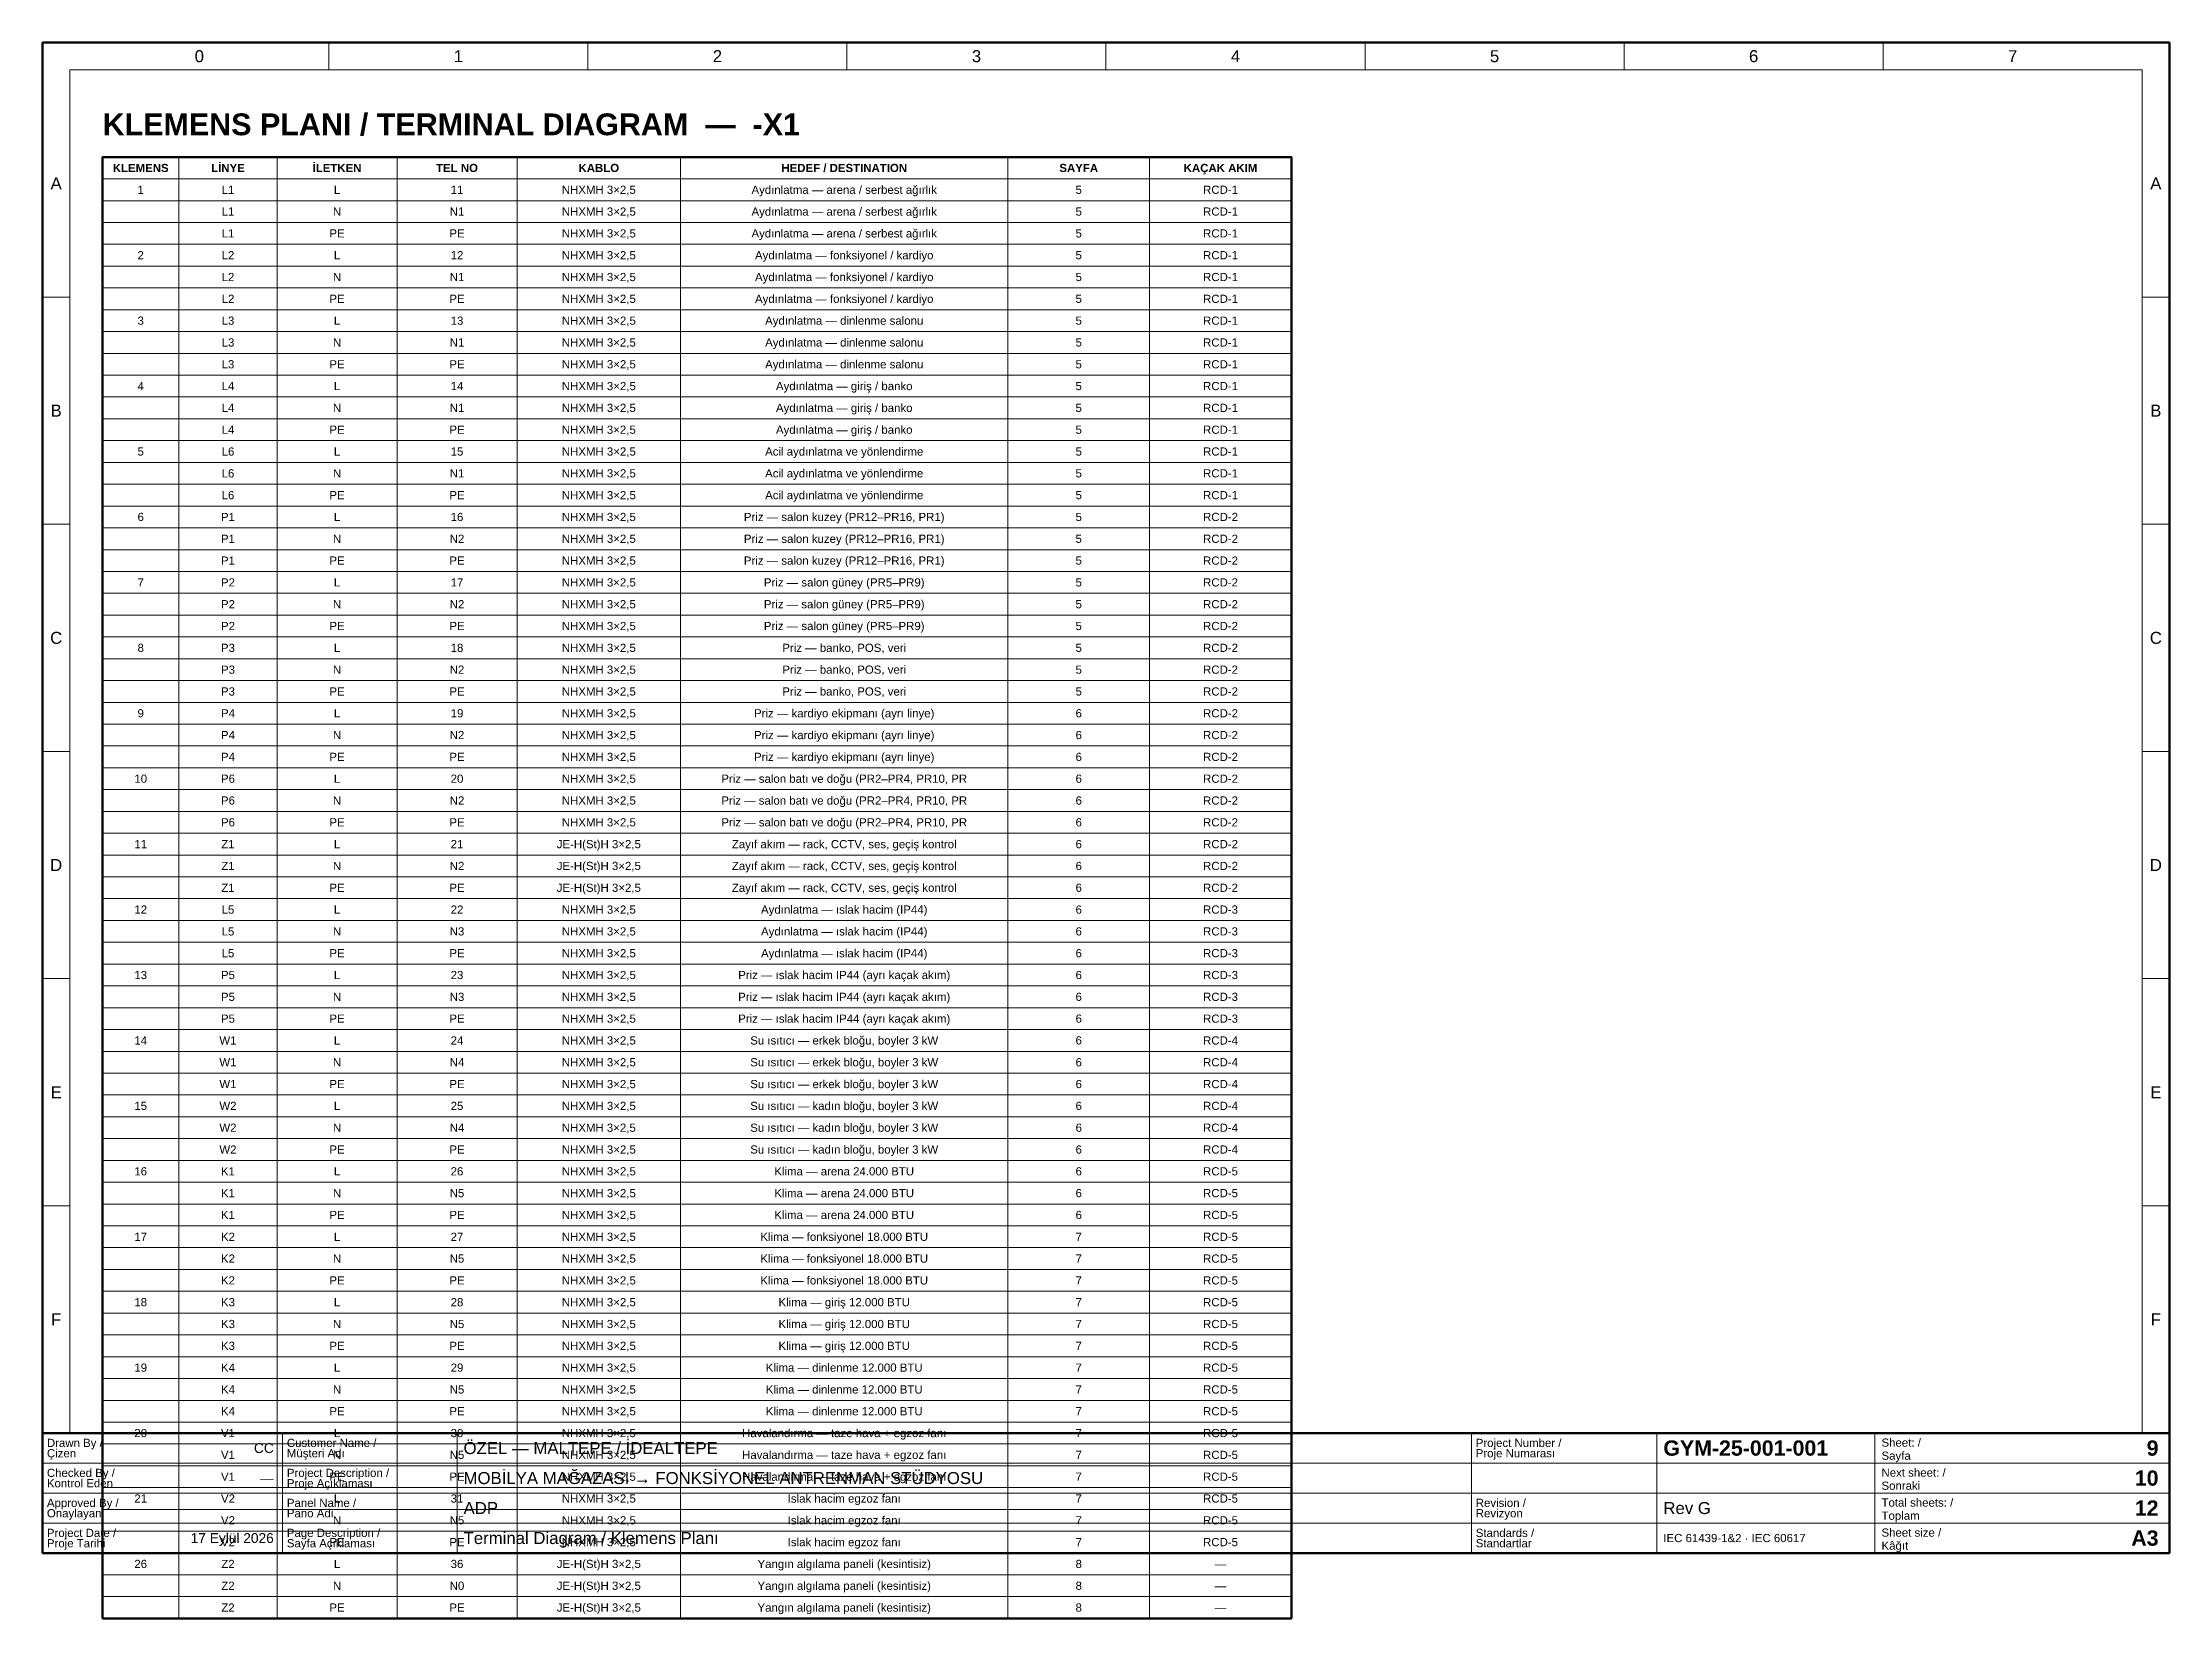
# Paper-space layout '09 Terminal Diagram - Klemens Planı' of a CAD drawing. Header units: millimetres. Extents: x 20 to 410, y -2 to 287.
import ezdxf
from ezdxf.enums import TextEntityAlignment as Align

# ---------------------------------------------------------------- set-up
doc = ezdxf.new("R2010")
doc.units = ezdxf.units.MM
for name, color, linetype, lineweight in [('E-SEMA-ANTET', 7, 'Continuous', 50), ('E-SEMA-YAZI', 7, 'Continuous', 18), ('E-SEMA-ZON', 8, 'Continuous', 18)]:
    doc.layers.add(name, color=color, linetype=linetype, lineweight=lineweight)
doc.styles.add('GYM', font='arial.ttf')
doc.styles.add('GYM-B', font='arialbd.ttf')

psp = doc.layouts.new('09 Terminal Diagram - Klemens Planı')

# ---------------------------------------------------------------- texts
at = {"layer": 'E-SEMA-ANTET', "style": 'GYM-B'}
for s, p in [('KLEMENS', (38, 264)), ('LİNYE', (54, 264)), ('İLETKEN', (74, 264)), ('TEL NO', (96, 264)), ('KABLO', (122, 264)), ('HEDEF / DESTINATION', (167, 264)), ('SAYFA', (210, 264)), ('KAÇAK AKIM', (236, 264))]:
    psp.add_text(s, height=1.5, dxfattribs=at).set_placement(p, align=Align.MIDDLE_CENTER)
at = {"layer": 'E-SEMA-ANTET'}
for s, height, style, p in [('Çizen', 1.5, 'GYM', (20.8, 28.3)), ('Drawn By /', 1.5, 'GYM', (20.8, 30.2)), ('Customer Name /', 1.5, 'GYM', (64.8, 30.2)), ('Müşteri Adı', 1.5, 'GYM', (64.8, 28.3)), ('ÖZEL — MALTEPE / İDEALTEPE', 2.2, 'GYM', (97.2, 29.25)), ('Project Number /', 1.5, 'GYM', (282.8, 30.2)), ('Proje Numarası', 1.5, 'GYM', (282.8, 28.3)), ('GYM-25-001-001', 2.8, 'GYM-B', (317.2, 29.25)), ('Sheet: /', 1.5, 'GYM', (357.2, 30.25)), ('Sayfa', 1.5, 'GYM', (357.2, 27.85)), ('Checked By /', 1.5, 'GYM', (20.8, 24.7)), ('Kontrol Eden', 1.5, 'GYM', (20.8, 22.8)), ('Project Description /', 1.5, 'GYM', (64.8, 24.7)), ('Proje Açıklaması', 1.5, 'GYM', (64.8, 22.8)), ('MOBİLYA MAĞAZASI → FONKSİYONEL ANTRENMAN STÜDYOSU', 2.2, 'GYM', (97.2, 23.75)), ('Next sheet: /', 1.5, 'GYM', (357.2, 24.75)), ('Approved By /', 1.5, 'GYM', (20.8, 19.2)), ('Panel Name /', 1.5, 'GYM', (64.8, 19.2)), ('Revision /', 1.5, 'GYM', (282.8, 19.2)), ('Total sheets: /', 1.5, 'GYM', (357.2, 19.25)), ('Sonraki', 1.5, 'GYM', (357.2, 22.35)), ('Onaylayan', 1.5, 'GYM', (20.8, 17.3)), ('Pano Adı', 1.5, 'GYM', (64.8, 17.3)), ('ADP', 2.2, 'GYM', (97.2, 18.25)), ('Revizyon', 1.5, 'GYM', (282.8, 17.3)), ('Rev G', 2.2, 'GYM', (317.2, 18.25)), ('Toplam', 1.5, 'GYM', (357.2, 16.85)), ('Project Date /', 1.5, 'GYM', (20.8, 13.7)), ('Proje Tarihi', 1.5, 'GYM', (20.8, 11.8)), ('Sayfa Açıklaması', 1.5, 'GYM', (64.8, 11.8)), ('Page Description /', 1.5, 'GYM', (64.8, 13.7)), ('Terminal Diagram / Klemens Planı', 2.2, 'GYM', (97.2, 12.75)), ('Standards /', 1.5, 'GYM', (282.8, 13.7)), ('Standartlar', 1.5, 'GYM', (282.8, 11.8)), ('IEC 61439-1&2 · IEC 60617', 1.5, 'GYM', (317.2, 12.75)), ('Sheet size /', 1.5, 'GYM', (357.2, 13.75)), ('Kâğıt', 1.5, 'GYM', (357.2, 11.35))]:
    psp.add_text(s, height=height, dxfattribs=dict(at, style=style)).set_placement(p, align=Align.MIDDLE_LEFT)
for s, height, style, p in [('CC', 1.8, 'GYM', (62.4, 29.25)), ('9', 2.8, 'GYM-B', (408, 29.25)), ('—', 1.8, 'GYM', (62.4, 23.75)), ('10', 2.8, 'GYM-B', (408, 23.75)), ('12', 2.8, 'GYM-B', (408, 18.25)), ('—', 1.8, 'GYM', (62.4, 18.25)), ('17 Eylül 2026', 1.8, 'GYM', (62.4, 12.75)), ('A3', 2.8, 'GYM-B', (408, 12.75))]:
    psp.add_text(s, height=height, dxfattribs=dict(at, style=style)).set_placement(p, align=Align.MIDDLE_RIGHT)
at = {"layer": 'E-SEMA-YAZI', "style": 'GYM-B'}
psp.add_text('KLEMENS PLANI / TERMINAL DIAGRAM  —  -X1', height=4, dxfattribs=at).set_placement((31, 272), align=Align.MIDDLE_LEFT)
at = {"layer": 'E-SEMA-YAZI', "style": 'GYM'}
for s, p in [('1', (38, 260)), ('L1', (54, 260)), ('L', (74, 260)), ('11', (96, 260)), ('NHXMH 3×2,5', (122, 260)), ('Aydınlatma — arena / serbest ağırlık', (167, 260)), ('5', (210, 260)), ('RCD-1', (236, 260)), ('L1', (54, 256)), ('N', (74, 256)), ('N1', (96, 256)), ('NHXMH 3×2,5', (122, 256)), ('Aydınlatma — arena / serbest ağırlık', (167, 256)), ('5', (210, 256)), ('RCD-1', (236, 256)), ('L1', (54, 252)), ('PE', (74, 252)), ('PE', (96, 252)), ('NHXMH 3×2,5', (122, 252)), ('Aydınlatma — arena / serbest ağırlık', (167, 252)), ('5', (210, 252)), ('RCD-1', (236, 252)), ('2', (38, 248)), ('L2', (54, 248)), ('L', (74, 248)), ('12', (96, 248)), ('NHXMH 3×2,5', (122, 248)), ('Aydınlatma — fonksiyonel / kardiyo', (167, 248)), ('5', (210, 248)), ('RCD-1', (236, 248)), ('L2', (54, 244)), ('N', (74, 244)), ('N1', (96, 244)), ('NHXMH 3×2,5', (122, 244)), ('Aydınlatma — fonksiyonel / kardiyo', (167, 244)), ('5', (210, 244)), ('RCD-1', (236, 244)), ('L2', (54, 240)), ('PE', (74, 240)), ('PE', (96, 240)), ('NHXMH 3×2,5', (122, 240)), ('Aydınlatma — fonksiyonel / kardiyo', (167, 240)), ('5', (210, 240)), ('RCD-1', (236, 240)), ('3', (38, 236)), ('L3', (54, 236)), ('L', (74, 236)), ('13', (96, 236)), ('NHXMH 3×2,5', (122, 236)), ('Aydınlatma — dinlenme salonu', (167, 236)), ('5', (210, 236)), ('RCD-1', (236, 236)), ('L3', (54, 232)), ('N', (74, 232)), ('N1', (96, 232)), ('NHXMH 3×2,5', (122, 232)), ('Aydınlatma — dinlenme salonu', (167, 232)), ('5', (210, 232)), ('RCD-1', (236, 232)), ('L3', (54, 228)), ('PE', (74, 228)), ('PE', (96, 228)), ('NHXMH 3×2,5', (122, 228)), ('Aydınlatma — dinlenme salonu', (167, 228)), ('5', (210, 228)), ('RCD-1', (236, 228)), ('4', (38, 224)), ('L4', (54, 224)), ('L', (74, 224)), ('14', (96, 224)), ('NHXMH 3×2,5', (122, 224)), ('Aydınlatma — giriş / banko', (167, 224)), ('5', (210, 224)), ('RCD-1', (236, 224)), ('L4', (54, 220)), ('N', (74, 220)), ('N1', (96, 220)), ('NHXMH 3×2,5', (122, 220)), ('Aydınlatma — giriş / banko', (167, 220)), ('5', (210, 220)), ('RCD-1', (236, 220)), ('L4', (54, 216)), ('PE', (74, 216)), ('PE', (96, 216)), ('NHXMH 3×2,5', (122, 216)), ('Aydınlatma — giriş / banko', (167, 216)), ('5', (210, 216)), ('RCD-1', (236, 216)), ('5', (38, 212)), ('L6', (54, 212)), ('L', (74, 212)), ('15', (96, 212)), ('NHXMH 3×2,5', (122, 212)), ('Acil aydınlatma ve yönlendirme', (167, 212)), ('5', (210, 212)), ('RCD-1', (236, 212)), ('L6', (54, 208)), ('N', (74, 208)), ('N1', (96, 208)), ('NHXMH 3×2,5', (122, 208)), ('Acil aydınlatma ve yönlendirme', (167, 208)), ('5', (210, 208)), ('RCD-1', (236, 208)), ('L6', (54, 204)), ('PE', (74, 204)), ('PE', (96, 204)), ('NHXMH 3×2,5', (122, 204)), ('Acil aydınlatma ve yönlendirme', (167, 204)), ('5', (210, 204)), ('RCD-1', (236, 204)), ('6', (38, 200)), ('P1', (54, 200)), ('L', (74, 200)), ('16', (96, 200)), ('NHXMH 3×2,5', (122, 200)), ('Priz — salon kuzey (PR12–PR16, PR1)', (167, 200)), ('5', (210, 200)), ('RCD-2', (236, 200)), ('P1', (54, 196)), ('N', (74, 196)), ('N2', (96, 196)), ('NHXMH 3×2,5', (122, 196)), ('Priz — salon kuzey (PR12–PR16, PR1)', (167, 196)), ('5', (210, 196)), ('RCD-2', (236, 196)), ('P1', (54, 192)), ('PE', (74, 192)), ('PE', (96, 192)), ('NHXMH 3×2,5', (122, 192)), ('Priz — salon kuzey (PR12–PR16, PR1)', (167, 192)), ('5', (210, 192)), ('RCD-2', (236, 192)), ('7', (38, 188)), ('P2', (54, 188)), ('L', (74, 188)), ('17', (96, 188)), ('NHXMH 3×2,5', (122, 188)), ('Priz — salon güney (PR5–PR9)', (167, 188)), ('5', (210, 188)), ('RCD-2', (236, 188)), ('P2', (54, 184)), ('N', (74, 184)), ('N2', (96, 184)), ('NHXMH 3×2,5', (122, 184)), ('Priz — salon güney (PR5–PR9)', (167, 184)), ('5', (210, 184)), ('RCD-2', (236, 184)), ('P2', (54, 180)), ('PE', (74, 180)), ('PE', (96, 180)), ('NHXMH 3×2,5', (122, 180)), ('Priz — salon güney (PR5–PR9)', (167, 180)), ('5', (210, 180)), ('RCD-2', (236, 180)), ('8', (38, 176)), ('P3', (54, 176)), ('L', (74, 176)), ('18', (96, 176)), ('NHXMH 3×2,5', (122, 176)), ('Priz — banko, POS, veri', (167, 176)), ('5', (210, 176)), ('RCD-2', (236, 176)), ('P3', (54, 172)), ('N', (74, 172)), ('N2', (96, 172)), ('NHXMH 3×2,5', (122, 172)), ('Priz — banko, POS, veri', (167, 172)), ('5', (210, 172)), ('RCD-2', (236, 172)), ('P3', (54, 168)), ('PE', (74, 168)), ('PE', (96, 168)), ('NHXMH 3×2,5', (122, 168)), ('Priz — banko, POS, veri', (167, 168)), ('5', (210, 168)), ('RCD-2', (236, 168)), ('9', (38, 164)), ('P4', (54, 164)), ('L', (74, 164)), ('19', (96, 164)), ('NHXMH 3×2,5', (122, 164)), ('Priz — kardiyo ekipmanı (ayrı linye)', (167, 164)), ('6', (210, 164)), ('RCD-2', (236, 164)), ('P4', (54, 160)), ('N', (74, 160)), ('N2', (96, 160)), ('NHXMH 3×2,5', (122, 160)), ('Priz — kardiyo ekipmanı (ayrı linye)', (167, 160)), ('6', (210, 160)), ('RCD-2', (236, 160)), ('P4', (54, 156)), ('PE', (74, 156)), ('PE', (96, 156)), ('NHXMH 3×2,5', (122, 156)), ('Priz — kardiyo ekipmanı (ayrı linye)', (167, 156)), ('6', (210, 156)), ('RCD-2', (236, 156)), ('10', (38, 152)), ('P6', (54, 152)), ('L', (74, 152)), ('20', (96, 152)), ('NHXMH 3×2,5', (122, 152)), ('Priz — salon batı ve doğu (PR2–PR4, PR10, PR', (167, 152)), ('6', (210, 152)), ('RCD-2', (236, 152)), ('P6', (54, 148)), ('N', (74, 148)), ('N2', (96, 148)), ('NHXMH 3×2,5', (122, 148)), ('Priz — salon batı ve doğu (PR2–PR4, PR10, PR', (167, 148)), ('6', (210, 148)), ('RCD-2', (236, 148)), ('P6', (54, 144)), ('PE', (74, 144)), ('PE', (96, 144)), ('NHXMH 3×2,5', (122, 144)), ('Priz — salon batı ve doğu (PR2–PR4, PR10, PR', (167, 144)), ('6', (210, 144)), ('RCD-2', (236, 144)), ('11', (38, 140)), ('Z1', (54, 140)), ('L', (74, 140)), ('21', (96, 140)), ('JE-H(St)H 3×2,5', (122, 140)), ('Zayıf akım — rack, CCTV, ses, geçiş kontrol', (167, 140)), ('6', (210, 140)), ('RCD-2', (236, 140)), ('Z1', (54, 136)), ('N', (74, 136)), ('N2', (96, 136)), ('JE-H(St)H 3×2,5', (122, 136)), ('Zayıf akım — rack, CCTV, ses, geçiş kontrol', (167, 136)), ('6', (210, 136)), ('RCD-2', (236, 136)), ('Z1', (54, 132)), ('PE', (74, 132)), ('PE', (96, 132)), ('JE-H(St)H 3×2,5', (122, 132)), ('Zayıf akım — rack, CCTV, ses, geçiş kontrol', (167, 132)), ('6', (210, 132)), ('RCD-2', (236, 132)), ('12', (38, 128)), ('L5', (54, 128)), ('L', (74, 128)), ('22', (96, 128)), ('NHXMH 3×2,5', (122, 128)), ('Aydınlatma — ıslak hacim (IP44)', (167, 128)), ('6', (210, 128)), ('RCD-3', (236, 128)), ('Aydınlatma — ıslak hacim (IP44)', (167, 124)), ('L5', (54, 124)), ('N', (74, 124)), ('N3', (96, 124)), ('NHXMH 3×2,5', (122, 124)), ('6', (210, 124)), ('RCD-3', (236, 124)), ('L5', (54, 120)), ('PE', (74, 120)), ('PE', (96, 120)), ('NHXMH 3×2,5', (122, 120)), ('Aydınlatma — ıslak hacim (IP44)', (167, 120)), ('6', (210, 120)), ('RCD-3', (236, 120)), ('13', (38, 116)), ('P5', (54, 116)), ('L', (74, 116)), ('23', (96, 116)), ('NHXMH 3×2,5', (122, 116)), ('Priz — ıslak hacim IP44 (ayrı kaçak akım)', (167, 116)), ('6', (210, 116)), ('RCD-3', (236, 116)), ('P5', (54, 112)), ('N', (74, 112)), ('N3', (96, 112)), ('NHXMH 3×2,5', (122, 112)), ('Priz — ıslak hacim IP44 (ayrı kaçak akım)', (167, 112)), ('6', (210, 112)), ('RCD-3', (236, 112)), ('P5', (54, 108)), ('PE', (74, 108)), ('PE', (96, 108)), ('NHXMH 3×2,5', (122, 108)), ('Priz — ıslak hacim IP44 (ayrı kaçak akım)', (167, 108)), ('6', (210, 108)), ('RCD-3', (236, 108)), ('14', (38, 104)), ('W1', (54, 104)), ('L', (74, 104)), ('24', (96, 104)), ('NHXMH 3×2,5', (122, 104)), ('Su ısıtıcı — erkek bloğu, boyler 3 kW', (167, 104)), ('6', (210, 104)), ('RCD-4', (236, 104)), ('W1', (54, 100)), ('N', (74, 100)), ('N4', (96, 100)), ('NHXMH 3×2,5', (122, 100)), ('Su ısıtıcı — erkek bloğu, boyler 3 kW', (167, 100)), ('6', (210, 100)), ('RCD-4', (236, 100)), ('W1', (54, 96)), ('PE', (74, 96)), ('PE', (96, 96)), ('NHXMH 3×2,5', (122, 96)), ('Su ısıtıcı — erkek bloğu, boyler 3 kW', (167, 96)), ('6', (210, 96)), ('RCD-4', (236, 96)), ('15', (38, 92)), ('W2', (54, 92)), ('L', (74, 92)), ('25', (96, 92)), ('NHXMH 3×2,5', (122, 92)), ('Su ısıtıcı — kadın bloğu, boyler 3 kW', (167, 92)), ('6', (210, 92)), ('RCD-4', (236, 92)), ('W2', (54, 88)), ('N', (74, 88)), ('N4', (96, 88)), ('NHXMH 3×2,5', (122, 88)), ('Su ısıtıcı — kadın bloğu, boyler 3 kW', (167, 88)), ('6', (210, 88)), ('RCD-4', (236, 88)), ('W2', (54, 84)), ('PE', (74, 84)), ('PE', (96, 84)), ('NHXMH 3×2,5', (122, 84)), ('Su ısıtıcı — kadın bloğu, boyler 3 kW', (167, 84)), ('6', (210, 84)), ('RCD-4', (236, 84)), ('16', (38, 80)), ('K1', (54, 80)), ('L', (74, 80)), ('26', (96, 80)), ('NHXMH 3×2,5', (122, 80)), ('Klima — arena 24.000 BTU', (167, 80)), ('6', (210, 80)), ('RCD-5', (236, 80)), ('K1', (54, 76)), ('N', (74, 76)), ('N5', (96, 76)), ('NHXMH 3×2,5', (122, 76)), ('Klima — arena 24.000 BTU', (167, 76)), ('6', (210, 76)), ('RCD-5', (236, 76)), ('K1', (54, 72)), ('PE', (74, 72)), ('PE', (96, 72)), ('NHXMH 3×2,5', (122, 72)), ('Klima — arena 24.000 BTU', (167, 72)), ('6', (210, 72)), ('RCD-5', (236, 72)), ('17', (38, 68)), ('K2', (54, 68)), ('L', (74, 68)), ('27', (96, 68)), ('NHXMH 3×2,5', (122, 68)), ('Klima — fonksiyonel 18.000 BTU', (167, 68)), ('7', (210, 68)), ('RCD-5', (236, 68)), ('K2', (54, 64)), ('N', (74, 64)), ('N5', (96, 64)), ('NHXMH 3×2,5', (122, 64)), ('Klima — fonksiyonel 18.000 BTU', (167, 64)), ('7', (210, 64)), ('RCD-5', (236, 64)), ('K2', (54, 60)), ('PE', (74, 60)), ('PE', (96, 60)), ('NHXMH 3×2,5', (122, 60)), ('Klima — fonksiyonel 18.000 BTU', (167, 60)), ('7', (210, 60)), ('RCD-5', (236, 60)), ('18', (38, 56)), ('K3', (54, 56)), ('L', (74, 56)), ('28', (96, 56)), ('NHXMH 3×2,5', (122, 56)), ('Klima — giriş 12.000 BTU', (167, 56)), ('7', (210, 56)), ('RCD-5', (236, 56)), ('K3', (54, 52)), ('N', (74, 52)), ('N5', (96, 52)), ('NHXMH 3×2,5', (122, 52)), ('Klima — giriş 12.000 BTU', (167, 52)), ('7', (210, 52)), ('RCD-5', (236, 52)), ('K3', (54, 48)), ('PE', (74, 48)), ('PE', (96, 48)), ('NHXMH 3×2,5', (122, 48)), ('Klima — giriş 12.000 BTU', (167, 48)), ('7', (210, 48)), ('RCD-5', (236, 48)), ('19', (38, 44)), ('K4', (54, 44)), ('L', (74, 44)), ('29', (96, 44)), ('NHXMH 3×2,5', (122, 44)), ('Klima — dinlenme 12.000 BTU', (167, 44)), ('7', (210, 44)), ('RCD-5', (236, 44)), ('K4', (54, 40)), ('N', (74, 40)), ('N5', (96, 40)), ('NHXMH 3×2,5', (122, 40)), ('Klima — dinlenme 12.000 BTU', (167, 40)), ('7', (210, 40)), ('RCD-5', (236, 40)), ('K4', (54, 36)), ('PE', (74, 36)), ('PE', (96, 36)), ('NHXMH 3×2,5', (122, 36)), ('Klima — dinlenme 12.000 BTU', (167, 36)), ('7', (210, 36)), ('RCD-5', (236, 36)), ('20', (38, 32)), ('V1', (54, 32)), ('L', (74, 32)), ('30', (96, 32)), ('NHXMH 3×2,5', (122, 32)), ('Havalandırma — taze hava + egzoz fanı', (167, 32)), ('7', (210, 32)), ('RCD-5', (236, 32)), ('V1', (54, 28)), ('N', (74, 28)), ('N5', (96, 28)), ('NHXMH 3×2,5', (122, 28)), ('Havalandırma — taze hava + egzoz fanı', (167, 28)), ('7', (210, 28)), ('RCD-5', (236, 28)), ('V1', (54, 24)), ('PE', (74, 24)), ('PE', (96, 24)), ('NHXMH 3×2,5', (122, 24)), ('Havalandırma — taze hava + egzoz fanı', (167, 24)), ('7', (210, 24)), ('RCD-5', (236, 24)), ('21', (38, 20)), ('V2', (54, 20)), ('L', (74, 20)), ('31', (96, 20)), ('NHXMH 3×2,5', (122, 20)), ('Islak hacim egzoz fanı', (167, 20)), ('7', (210, 20)), ('RCD-5', (236, 20)), ('V2', (54, 16)), ('N', (74, 16)), ('N5', (96, 16)), ('NHXMH 3×2,5', (122, 16)), ('Islak hacim egzoz fanı', (167, 16)), ('7', (210, 16)), ('RCD-5', (236, 16)), ('V2', (54, 12)), ('PE', (74, 12)), ('PE', (96, 12)), ('NHXMH 3×2,5', (122, 12)), ('Islak hacim egzoz fanı', (167, 12)), ('7', (210, 12)), ('RCD-5', (236, 12)), ('26', (38, 8)), ('Z2', (54, 8)), ('L', (74, 8)), ('36', (96, 8)), ('JE-H(St)H 3×2,5', (122, 8)), ('Yangın algılama paneli (kesintisiz)', (167, 8)), ('8', (210, 8)), ('—', (236, 8)), ('Z2', (54, 4)), ('N', (74, 4)), ('N0', (96, 4)), ('JE-H(St)H 3×2,5', (122, 4)), ('Yangın algılama paneli (kesintisiz)', (167, 4)), ('8', (210, 4)), ('Z2', (54, 0)), ('PE', (74, 0)), ('PE', (96, 0)), ('JE-H(St)H 3×2,5', (122, 0)), ('Yangın algılama paneli (kesintisiz)', (167, 0)), ('8', (210, 0)), ('—', (236, 4)), ('—', (236, 0))]:
    psp.add_text(s, height=1.5, dxfattribs=at).set_placement(p, align=Align.MIDDLE_CENTER)
at = {"layer": 'E-SEMA-ZON', "style": 'GYM'}
for s, p in [('0', (48.75, 284.5)), ('1', (96.25, 284.5)), ('2', (143.75, 284.5)), ('3', (191.25, 284.5)), ('4', (238.75, 284.5)), ('5', (286.25, 284.5)), ('6', (333.75, 284.5)), ('7', (381.25, 284.5)), ('A', (22.5, 261.17)), ('A', (407.5, 261.17)), ('B', (22.5, 219.5)), ('B', (407.5, 219.5)), ('C', (22.5, 177.83)), ('C', (407.5, 177.83)), ('D', (22.5, 136.17)), ('D', (407.5, 136.17)), ('E', (22.5, 94.5)), ('E', (407.5, 94.5)), ('F', (22.5, 52.83)), ('F', (407.5, 52.83))]:
    psp.add_text(s, height=2.2, dxfattribs=at).set_placement(p, align=Align.MIDDLE_CENTER)

# ---------------------------------------------------------------- linework, layer by layer
at = {"layer": 'E-SEMA-ANTET', "lineweight": 13}
for p, q in [((45, -2), (45, 266)), ((63, -2), (63, 266)), ((85, -2), (85, 266)), ((107, -2), (107, 266)), ((137, -2), (137, 266)), ((197, -2), (197, 266)), ((223, -2), (223, 266)), ((31, 262), (249, 262)), ((31, 258), (249, 258)), ((31, 254), (249, 254)), ((31, 250), (249, 250)), ((31, 246), (249, 246)), ((31, 242), (249, 242)), ((31, 238), (249, 238)), ((31, 234), (249, 234)), ((31, 230), (249, 230)), ((31, 226), (249, 226)), ((31, 222), (249, 222)), ((31, 218), (249, 218)), ((31, 214), (249, 214)), ((31, 210), (249, 210)), ((31, 206), (249, 206)), ((31, 202), (249, 202)), ((31, 198), (249, 198)), ((31, 194), (249, 194)), ((31, 190), (249, 190)), ((31, 186), (249, 186)), ((31, 182), (249, 182)), ((31, 178), (249, 178)), ((31, 174), (249, 174)), ((31, 170), (249, 170)), ((31, 166), (249, 166)), ((31, 162), (249, 162)), ((31, 158), (249, 158)), ((31, 154), (249, 154)), ((31, 150), (249, 150)), ((31, 146), (249, 146)), ((31, 142), (249, 142)), ((31, 138), (249, 138)), ((31, 134), (249, 134)), ((31, 130), (249, 130)), ((31, 126), (249, 126)), ((31, 122), (249, 122)), ((31, 118), (249, 118)), ((31, 114), (249, 114)), ((31, 110), (249, 110)), ((31, 106), (249, 106)), ((31, 102), (249, 102)), ((31, 98), (249, 98)), ((31, 94), (249, 94)), ((31, 90), (249, 90)), ((31, 86), (249, 86)), ((31, 82), (249, 82)), ((31, 78), (249, 78)), ((31, 74), (249, 74)), ((31, 70), (249, 70)), ((31, 66), (249, 66)), ((31, 62), (249, 62)), ((31, 58), (249, 58)), ((31, 54), (249, 54)), ((31, 50), (249, 50)), ((31, 46), (249, 46)), ((31, 42), (249, 42)), ((31, 38), (249, 38)), ((31, 34), (249, 34)), ((31, 30), (249, 30)), ((31, 26), (249, 26)), ((31, 22), (249, 22)), ((31, 18), (249, 18)), ((31, 14), (249, 14)), ((31, 10), (249, 10)), ((31, 6), (249, 6)), ((31, 2), (249, 2))]:
    psp.add_line(p, q, dxfattribs=at)
at = {"layer": 'E-SEMA-ANTET', "lineweight": 18}
for p, q in [((64, 10), (64, 32)), ((96, 10), (96, 32)), ((282, 10), (282, 32)), ((316, 10), (316, 32)), ((356, 10), (356, 32)), ((20, 26.5), (410, 26.5)), ((20, 21), (410, 21)), ((20, 15.5), (410, 15.5))]:
    psp.add_line(p, q, dxfattribs=at)
at = {"layer": 'E-SEMA-ANTET', "lineweight": 70}
psp.add_lwpolyline([(20, 10), (410, 10), (410, 287), (20, 287)], close=True, dxfattribs=at)
at = {"layer": 'E-SEMA-ANTET', "lineweight": 50}
for points in [[(31, -2), (249, -2), (249, 266), (31, 266)], [(20, 10), (410, 10), (410, 32), (20, 32)]]:
    psp.add_lwpolyline(points, close=True, dxfattribs=at)
at = {"layer": 'E-SEMA-ZON', "lineweight": 18}
for p, q in [((72.5, 282), (72.5, 287)), ((120, 282), (120, 287)), ((167.5, 282), (167.5, 287)), ((215, 282), (215, 287)), ((262.5, 282), (262.5, 287)), ((310, 282), (310, 287)), ((357.5, 282), (357.5, 287)), ((20, 240.33), (25, 240.33)), ((405, 240.33), (410, 240.33)), ((20, 198.67), (25, 198.67)), ((405, 198.67), (410, 198.67)), ((20, 157), (25, 157)), ((405, 157), (410, 157)), ((20, 115.33), (25, 115.33)), ((405, 115.33), (410, 115.33)), ((20, 73.67), (25, 73.67)), ((405, 73.67), (410, 73.67)), ((72.5, 32), (72.5, 32)), ((120, 32), (120, 32)), ((167.5, 32), (167.5, 32)), ((215, 32), (215, 32)), ((262.5, 32), (262.5, 32)), ((310, 32), (310, 32)), ((357.5, 32), (357.5, 32))]:
    psp.add_line(p, q, dxfattribs=at)
psp.add_lwpolyline([(25, 32), (405, 32), (405, 282), (25, 282)], close=True, dxfattribs=at)

psp.set_redraw_order([(e.dxf.handle, doc.entitydb.next_handle()) for e in psp.query("TEXT MTEXT ATTDEF DIMENSION ARC_DIMENSION")])  # texts and dimensions are drawn at this point

doc.saveas('drawing.dxf')
